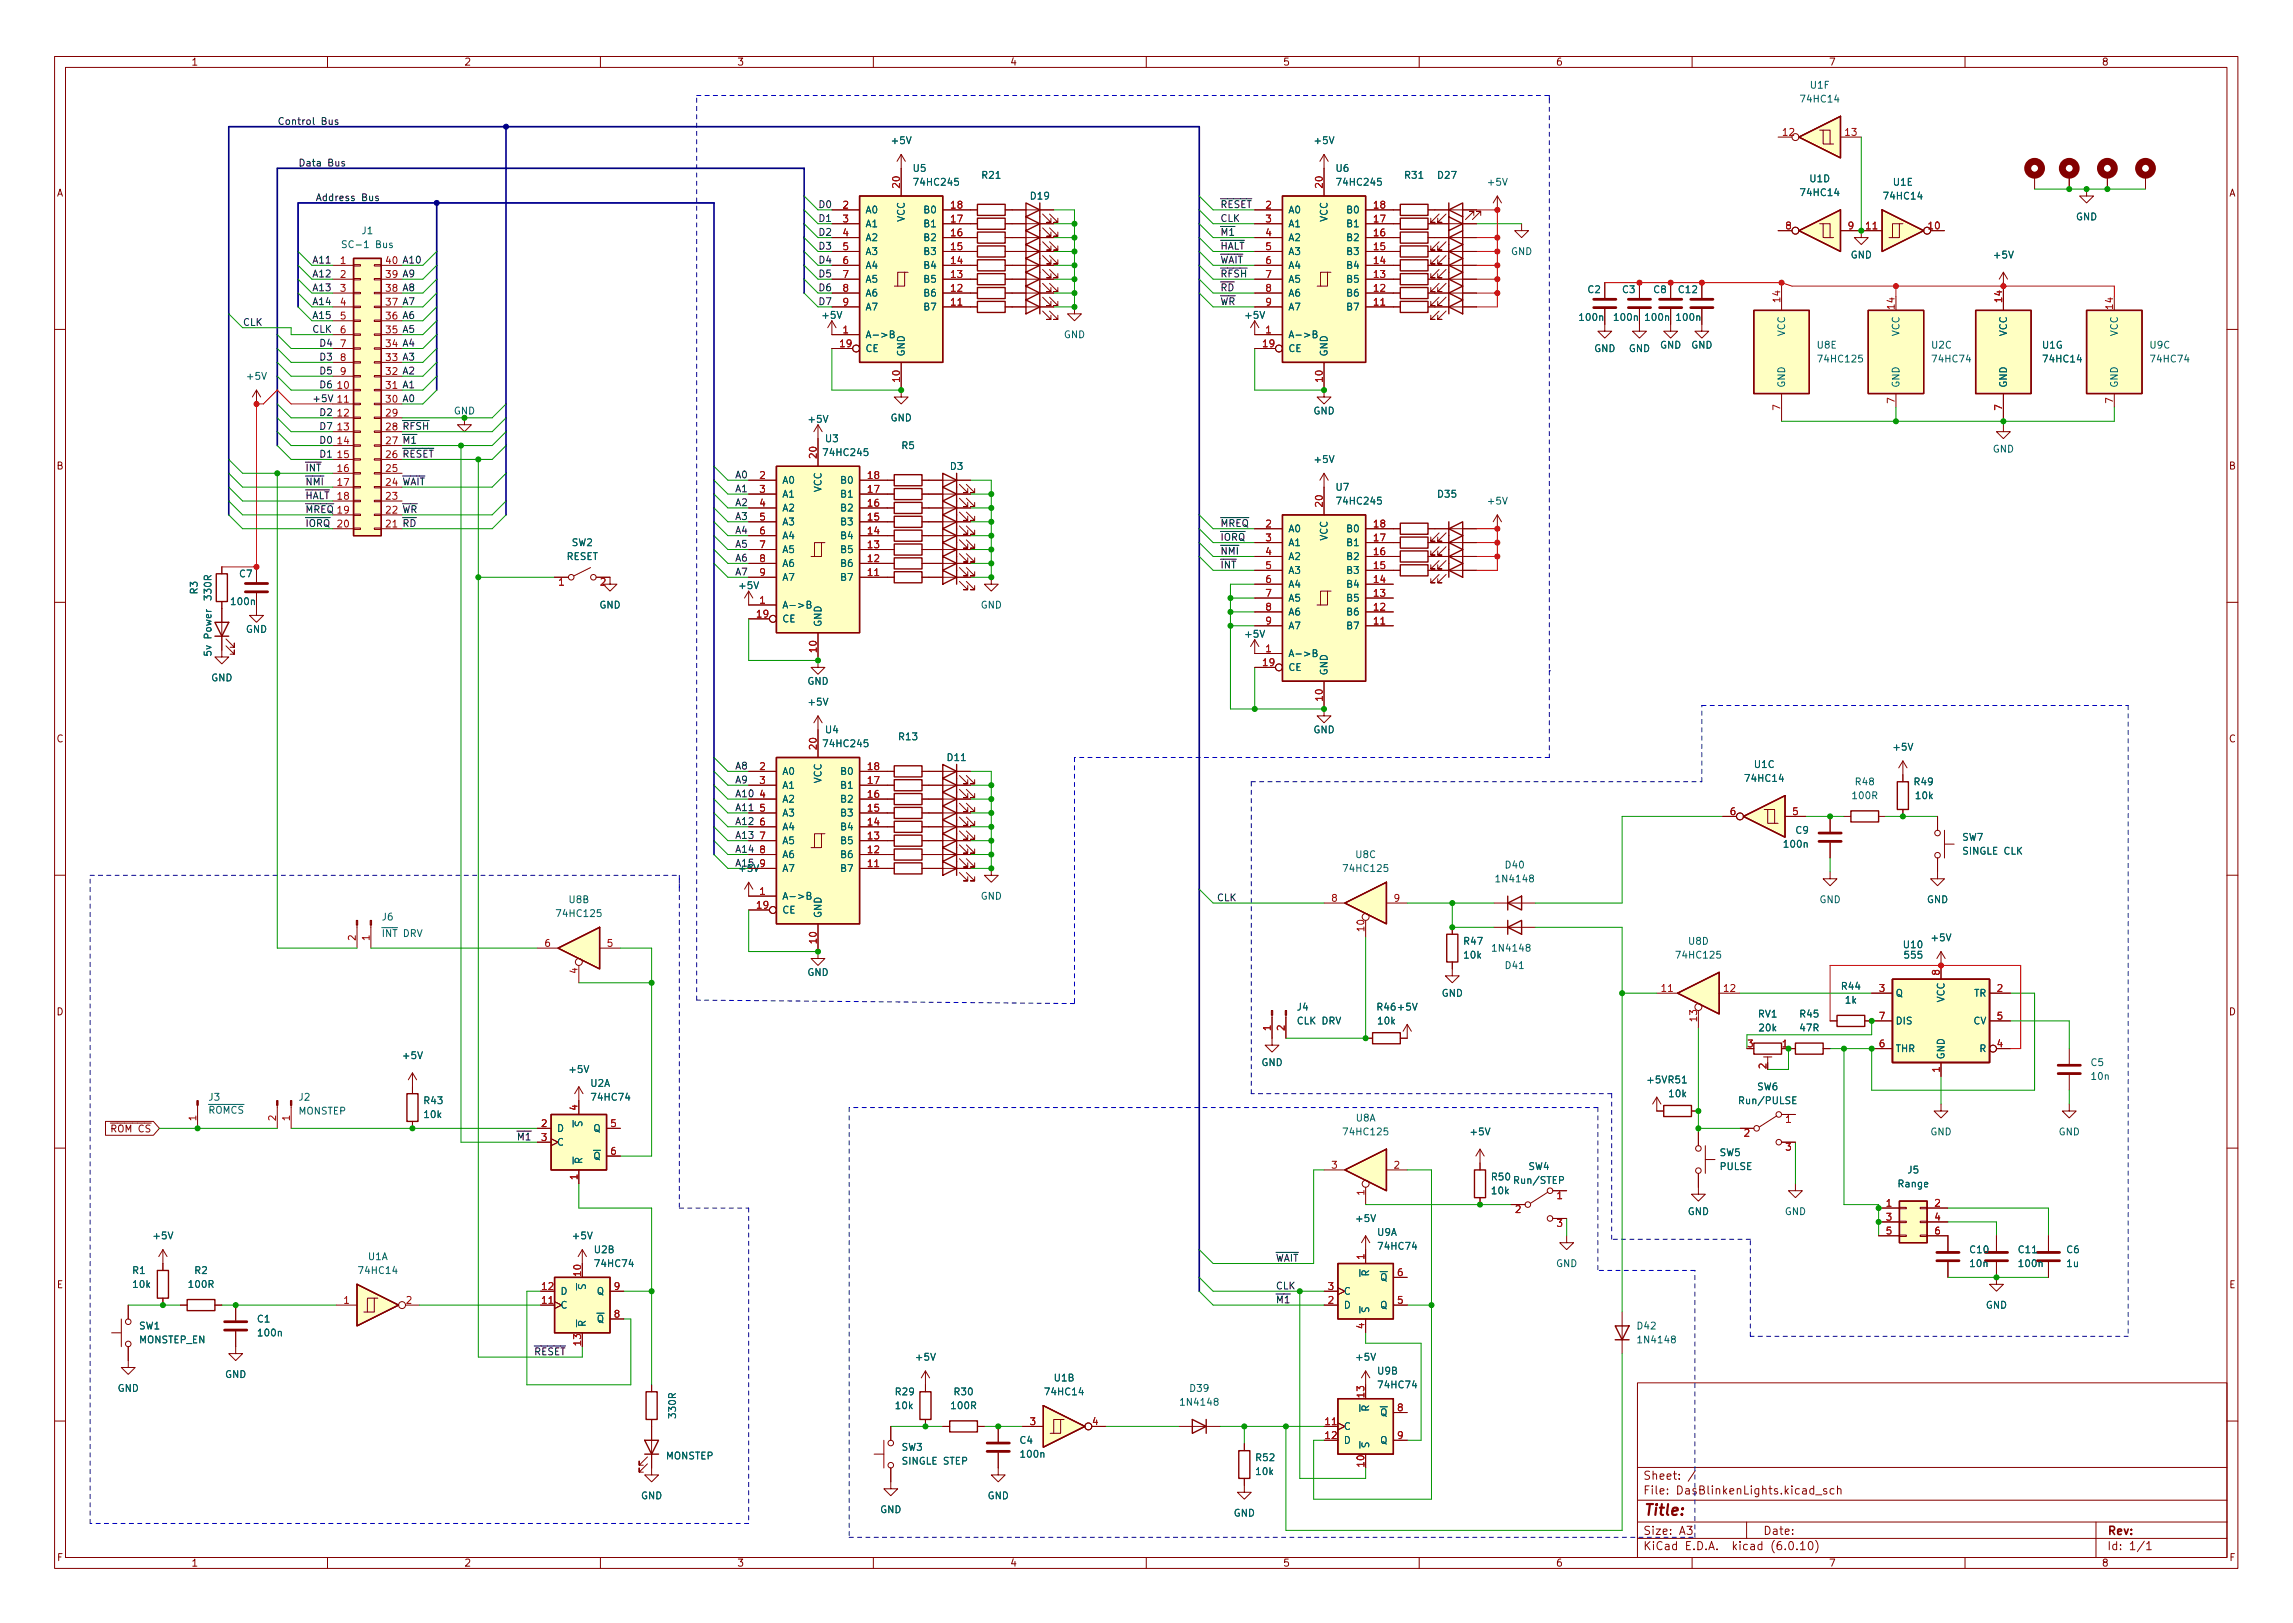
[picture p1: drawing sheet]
<svg xmlns="http://www.w3.org/2000/svg" width="297mm" height="210mm" viewBox="0 0 297 210" stroke-linecap="round" stroke-linejoin="round" font-family="sans-serif">
<defs><g id="words">
<text font-size="2" fill="#840000" x="212.8" y="196.3">Title:</text>
<g font-size="1.5" fill="#840000">
<text x="212.8" y="191.7">Sheet: /</text>
<text x="212.8" y="193.6">File: DasBlinkenLights.kicad_sch</text>
<text x="212.8" y="200.8">KiCad E.D.A. kicad (6.0.10)</text>
<text x="212.8" y="198.8">Size: A3</text>
<text x="228.4" y="198.8">Date:</text>
<text x="272.9" y="198.8">Rev:</text>
<text x="272.9" y="200.8">Id: 1/1</text>
</g>
<g font-size="1.3" fill="#840000">
<text x="24.7" y="8.5">1</text>
<text x="60.1" y="8.5">2</text>
<text x="95.5" y="8.5">3</text>
<text x="130.8" y="8.5">4</text>
<text x="166.2" y="8.5">5</text>
<text x="201.5" y="8.5">6</text>
<text x="236.9" y="8.5">7</text>
<text x="272.2" y="8.5">8</text>
<text x="7.3" y="25.5">A</text>
<text x="288.7" y="25.5">A</text>
<text x="7.3" y="60.8">B</text>
<text x="288.7" y="60.8">B</text>
<text x="7.3" y="96.2">C</text>
<text x="288.7" y="96.2">C</text>
<text x="7.3" y="131.5">D</text>
<text x="288.7" y="131.5">D</text>
<text x="13.7" y="146.7">~{ROM CS}</text>
<text x="7.4" y="166.9">E</text>
<text x="288.8" y="166.9">E</text>
<text x="7.4" y="202.2">F</text>
<text x="24.7" y="202.9">1</text>
<text x="60.1" y="202.9">2</text>
<text x="95.5" y="202.9">3</text>
<text x="130.8" y="202.9">4</text>
<text x="166.2" y="202.9">5</text>
<text x="201.5" y="202.9">6</text>
<text x="236.9" y="202.9">7</text>
<text x="272.2" y="202.9">8</text>
<text x="288.8" y="202.2">F</text>
</g>
<g font-size="1.3" fill="#006464">
<text x="234.5" y="11.5">U1F</text>
<text x="233.4" y="13.3">74HC14</text>
<text x="115.6" y="18.7">+5V</text>
<text x="118.3" y="22.2">U5</text>
<text x="127.3" y="23.1">R21</text>
<text x="170.4" y="18.7">+5V</text>
<text x="173.1" y="22.2">U6</text>
<text x="182" y="23.1">R31</text>
<text x="186.3" y="23.1">D27</text>
<text x="234.5" y="23.6">U1D</text>
<text x="112.1" y="27.6">A0</text>
<text x="112.1" y="29.4">A1</text>
<text x="117.2" y="28.8" transform="rotate(-90 117.2 28.8)">VCC</text>
<text x="118.6" y="24">74HC245</text>
<text x="119.8" y="29.4">B1</text>
<text x="119.8" y="27.6">B0</text>
<text x="133.6" y="25.8">D19</text>
<text x="166.8" y="27.6">A0</text>
<text x="166.8" y="29.4">A1</text>
<text x="172" y="28.8" transform="rotate(-90 172 28.8)">VCC</text>
<text x="173.4" y="24">74HC245</text>
<text x="174.6" y="29.4">B1</text>
<text x="174.6" y="27.6">B0</text>
<text x="192.8" y="24">+5V</text>
<text x="233.4" y="25.4">74HC14</text>
<text x="244.2" y="25.8">74HC14</text>
<text x="245.3" y="24">U1E</text>
<text x="268.9" y="28.5">GND</text>
<text x="44.8" y="32.1">SC-1 Bus</text>
<text x="46.9" y="30.3">J1</text>
<text x="112.1" y="31.2">A2</text>
<text x="112.1" y="33">A3</text>
<text x="112.1" y="34.8">A4</text>
<text x="119.8" y="34.8">B4</text>
<text x="119.8" y="33">B3</text>
<text x="119.8" y="31.2">B2</text>
<text x="166.8" y="31.2">A2</text>
<text x="166.8" y="33">A3</text>
<text x="166.8" y="34.8">A4</text>
<text x="174.6" y="34.8">B4</text>
<text x="174.6" y="33">B3</text>
<text x="174.6" y="31.2">B2</text>
<text x="195.7" y="33">GND</text>
<text x="239.7" y="33.5">GND</text>
<text x="258.4" y="33.5">+5V</text>
<text x="106.6" y="41.3">+5V</text>
<text x="112.1" y="36.6">A5</text>
<text x="112.1" y="38.4">A6</text>
<text x="112.1" y="40.2">A7</text>
<text x="119.8" y="40.2">B7</text>
<text x="119.8" y="38.4">B6</text>
<text x="119.8" y="36.6">B5</text>
<text x="161.4" y="41.3">+5V</text>
<text x="166.8" y="36.6">A5</text>
<text x="166.8" y="38.4">A6</text>
<text x="166.8" y="40.2">A7</text>
<text x="174.6" y="40.2">B7</text>
<text x="174.6" y="38.4">B6</text>
<text x="174.6" y="36.6">B5</text>
<text x="204.7" y="41.6">100n</text>
<text x="205.7" y="38">C2</text>
<text x="209.2" y="41.6">100n</text>
<text x="210.2" y="38">C3</text>
<text x="213.2" y="41.6">100n</text>
<text x="214.2" y="38">C8</text>
<text x="217.3" y="41.6">100n</text>
<text x="217.5" y="38">C12</text>
<text x="112.1" y="43.8">A-&gt;B</text>
<text x="112.1" y="45.6">CE</text>
<text x="117.2" y="46.2" transform="rotate(-90 117.2 46.2)">GND</text>
<text x="137.8" y="43.8">GND</text>
<text x="166.8" y="43.8">A-&gt;B</text>
<text x="166.8" y="45.6">CE</text>
<text x="172" y="46.2" transform="rotate(-90 172 46.2)">GND</text>
<text x="206.5" y="45.6">GND</text>
<text x="211" y="45.6">GND</text>
<text x="215" y="45.1">GND</text>
<text x="219.1" y="45.1">GND</text>
<text x="231.2" y="43.6" transform="rotate(-90 231.2 43.6)">VCC</text>
<text x="235.4" y="45.1">U8E</text>
<text x="235.7" y="46.9">74HC125</text>
<text x="246.1" y="43.6" transform="rotate(-90 246.1 43.6)">VCC</text>
<text x="250.2" y="45.1">U2C</text>
<text x="250.5" y="46.9">74HC74</text>
<text x="260" y="43.6" transform="rotate(-90 260 43.6)">VCC</text>
<text x="264.6" y="45.1">U1G</text>
<text x="264.9" y="46.9">74HC14</text>
<text x="274.3" y="43.6" transform="rotate(-90 274.3 43.6)">VCC</text>
<text x="278.5" y="45.1">U9C</text>
<text x="278.8" y="46.9">74HC74</text>
<text x="32.1" y="49.2">+5V</text>
<text x="58.8" y="53.7">GND</text>
<text x="170.1" y="53.7">GND</text>
<text x="231.2" y="50.3" transform="rotate(-90 231.2 50.3)">GND</text>
<text x="246.1" y="50.3" transform="rotate(-90 246.1 50.3)">GND</text>
<text x="260" y="50.3" transform="rotate(-90 260 50.3)">GND</text>
<text x="274.3" y="50.3" transform="rotate(-90 274.3 50.3)">GND</text>
<text x="104.8" y="54.8">+5V</text>
<text x="106.9" y="59.1">74HC245</text>
<text x="107" y="57.3">U3</text>
<text x="115.4" y="54.6">GND</text>
<text x="116.8" y="58.2">R5</text>
<text x="170.4" y="60">+5V</text>
<text x="258.1" y="58.6">GND</text>
<text x="101.3" y="62.7">A0</text>
<text x="101.3" y="64.5">A1</text>
<text x="106.4" y="63.8" transform="rotate(-90 106.4 63.8)">VCC</text>
<text x="109" y="64.5">B1</text>
<text x="109" y="62.7">B0</text>
<text x="123.1" y="60.9">D3</text>
<text x="173.1" y="63.6">U7</text>
<text x="173.4" y="65.4">74HC245</text>
<text x="186.3" y="64.5">D35</text>
<text x="192.8" y="65.4">+5V</text>
<text x="74.1" y="70.7">SW2</text>
<text x="101.3" y="66.3">A2</text>
<text x="101.3" y="68">A3</text>
<text x="101.3" y="69.8">A4</text>
<text x="101.3" y="71.6">A5</text>
<text x="109" y="71.6">B5</text>
<text x="109" y="69.8">B4</text>
<text x="109" y="68">B3</text>
<text x="109" y="66.3">B2</text>
<text x="166.8" y="68.9">A0</text>
<text x="166.8" y="70.7">A1</text>
<text x="172" y="70.1" transform="rotate(-90 172 70.1)">VCC</text>
<text x="174.6" y="70.7">B1</text>
<text x="174.6" y="68.9">B0</text>
<text x="25.6" y="76.9" transform="rotate(-90 25.6 76.9)">R3</text>
<text x="27.4" y="77.6" transform="rotate(-90 27.4 77.6)">330R</text>
<text x="31" y="74.8">C7</text>
<text x="73.3" y="72.5">RESET</text>
<text x="95.9" y="76.3">+5V</text>
<text x="101.3" y="73.4">A6</text>
<text x="101.3" y="75.2">A7</text>
<text x="109" y="75.2">B7</text>
<text x="109" y="73.4">B6</text>
<text x="166.8" y="72.5">A2</text>
<text x="166.8" y="74.3">A3</text>
<text x="166.8" y="76.1">A4</text>
<text x="166.8" y="77.9">A5</text>
<text x="174.6" y="77.9">B5</text>
<text x="174.6" y="76.1">B4</text>
<text x="174.6" y="74.3">B3</text>
<text x="174.6" y="72.5">B2</text>
<text x="30.1" y="78.4">100n</text>
<text x="31.8" y="82">GND</text>
<text x="77.6" y="78.8">GND</text>
<text x="101.3" y="78.8">A-&gt;B</text>
<text x="101.3" y="80.6">CE</text>
<text x="106.4" y="81.2" transform="rotate(-90 106.4 81.2)">GND</text>
<text x="127" y="78.8">GND</text>
<text x="161.4" y="82.6">+5V</text>
<text x="166.8" y="79.7">A6</text>
<text x="166.8" y="81.5">A7</text>
<text x="174.6" y="81.5">B7</text>
<text x="174.6" y="79.7">B6</text>
<text x="27.3" y="88.3">GND</text>
<text x="27.4" y="84.7" transform="rotate(-90 27.4 84.7)">5v Power</text>
<text x="104.6" y="88.7">GND</text>
<text x="166.8" y="85.1">A-&gt;B</text>
<text x="166.8" y="86.9">CE</text>
<text x="172" y="87.5" transform="rotate(-90 172 87.5)">GND</text>
<text x="104.8" y="91.4">+5V</text>
<text x="107" y="95">U4</text>
<text x="116.5" y="95.9">R13</text>
<text x="170.1" y="95">GND</text>
<text x="101.3" y="100.4">A0</text>
<text x="106.4" y="101.5" transform="rotate(-90 106.4 101.5)">VCC</text>
<text x="106.9" y="96.8">74HC245</text>
<text x="109" y="100.4">B0</text>
<text x="122.8" y="98.6">D11</text>
<text x="226.2" y="101.3">74HC14</text>
<text x="227.3" y="99.5">U1C</text>
<text x="240.4" y="101.7">R48</text>
<text x="245.4" y="97.2">+5V</text>
<text x="248" y="101.7">R49</text>
<text x="101.3" y="102.2">A1</text>
<text x="101.3" y="104">A2</text>
<text x="101.3" y="105.8">A3</text>
<text x="101.3" y="107.6">A4</text>
<text x="109" y="107.6">B4</text>
<text x="109" y="105.8">B3</text>
<text x="109" y="104">B2</text>
<text x="109" y="102.2">B1</text>
<text x="240.1" y="103.5">100R</text>
<text x="248.2" y="103.5">10k</text>
<text x="95.2" y="112.3">A15</text>
<text x="95.9" y="112.9">+5V</text>
<text x="101.3" y="109.4">A5</text>
<text x="101.3" y="111.2">A6</text>
<text x="101.3" y="112.9">A7</text>
<text x="109" y="112.9">B7</text>
<text x="109" y="111.2">B6</text>
<text x="109" y="109.4">B5</text>
<text x="174.3" y="112.9">74HC125</text>
<text x="175.7" y="111.2">U8C</text>
<text x="195.1" y="112.5">D40</text>
<text x="231.2" y="109.8">100n</text>
<text x="232.6" y="108">C9</text>
<text x="254.2" y="108.9">SW7</text>
<text x="254.3" y="110.7">SINGLE CLK</text>
<text x="49.5" y="119.2">J6</text>
<text x="72.3" y="118.8">74HC125</text>
<text x="73.7" y="117">U8B</text>
<text x="101.3" y="116.5">A-&gt;B</text>
<text x="101.3" y="118.3">CE</text>
<text x="106.4" y="119" transform="rotate(-90 106.4 119)">GND</text>
<text x="127" y="116.5">GND</text>
<text x="194" y="114.3">1N4148</text>
<text x="235.7" y="117">GND</text>
<text x="249.6" y="117">GND</text>
<text x="49.1" y="121.4">~{INT} DRV</text>
<text x="189.7" y="122.4">R47</text>
<text x="189.7" y="124.2">10k</text>
<text x="193.6" y="123.3">1N4148</text>
<text x="195.1" y="125.5">D41</text>
<text x="217.4" y="124.2">74HC125</text>
<text x="218.8" y="122.4">U8D</text>
<text x="246.7" y="122.8">U10</text>
<text x="246.8" y="124.2">555</text>
<text x="250.3" y="121.9">+5V</text>
<text x="104.6" y="126.4">GND</text>
<text x="168.1" y="130.9">J4</text>
<text x="178.5" y="130.9">R46 +5V</text>
<text x="186.7" y="129.1">GND</text>
<text x="227.8" y="131.8">RV1</text>
<text x="233.2" y="131.8">R45</text>
<text x="238.6" y="128.2">R44</text>
<text x="239.1" y="130">1k</text>
<text x="245.5" y="129.1">Q</text>
<text x="251.9" y="129.9" transform="rotate(-90 251.9 129.9)">VCC</text>
<text x="255.7" y="129.1">TR</text>
<text x="52.3" y="137.2">+5V</text>
<text x="168.1" y="132.7">CLK DRV</text>
<text x="178.6" y="132.7">10k</text>
<text x="227.9" y="133.6">20k</text>
<text x="233.2" y="133.6">47R</text>
<text x="245.5" y="136.3">THR</text>
<text x="245.5" y="132.7">DIS</text>
<text x="251.9" y="137.3" transform="rotate(-90 251.9 137.3)">GND</text>
<text x="255.6" y="132.7">CV</text>
<text x="256.5" y="136.3">R</text>
<text x="27.1" y="142.6">J3</text>
<text x="38.7" y="142.6">J2</text>
<text x="55" y="143">R43</text>
<text x="73.9" y="139">+5V</text>
<text x="76.5" y="140.8">U2A</text>
<text x="76.8" y="142.6">74HC74</text>
<text x="163.4" y="138.1">GND</text>
<text x="213.5" y="140.3">+5V R51</text>
<text x="216.3" y="142.1">10k</text>
<text x="225.5" y="143">Run/PULSE</text>
<text x="227.6" y="141.2">SW6</text>
<text x="270.9" y="138.1">C5</text>
<text x="271" y="139.9">10n</text>
<text x="26.5" y="144.3">~{ROMCS}</text>
<text x="38.7" y="144.4">MONSTEP</text>
<text x="55" y="144.8">10k</text>
<text x="72.1" y="146.6">D</text>
<text x="72.1" y="148.4">C</text>
<text x="75.4" y="146.9" transform="rotate(-90 75.4 146.9)">~{S}</text>
<text x="76.9" y="146.6">Q</text>
<text x="174.3" y="147.1">74HC125</text>
<text x="175.7" y="145.3">U8A</text>
<text x="190.6" y="147.1">+5V</text>
<text x="222.8" y="149.8">SW5</text>
<text x="250.1" y="147.1">GND</text>
<text x="266.7" y="147.1">GND</text>
<text x="75.4" y="150.8" transform="rotate(-90 75.4 150.8)">~{R}</text>
<text x="75.9" y="150.2">~{Q}</text>
<text x="193.3" y="152.9">R50</text>
<text x="193.3" y="154.7">10k</text>
<text x="196.3" y="153.4">Run/STEP</text>
<text x="198" y="151.6">SW4</text>
<text x="222.8" y="151.6">PULSE</text>
<text x="245.9" y="153.8">Range</text>
<text x="247.2" y="152">J5</text>
<text x="20" y="160.5">+5V</text>
<text x="74.3" y="160.5">+5V</text>
<text x="175.8" y="158.3">+5V</text>
<text x="178.4" y="160.1">U9A</text>
<text x="178.7" y="161.9">74HC74</text>
<text x="218.6" y="157.4">GND</text>
<text x="231.2" y="157.4">GND</text>
<text x="17.2" y="165">R1</text>
<text x="17.3" y="166.8">10k</text>
<text x="24.5" y="166.8">100R</text>
<text x="25.2" y="165">R2</text>
<text x="46.6" y="165">74HC14</text>
<text x="47.7" y="163.2">U1A</text>
<text x="72.6" y="167.7">D</text>
<text x="77" y="162.3">U2B</text>
<text x="77.3" y="164.1">74HC74</text>
<text x="77.3" y="167.7">Q</text>
<text x="174" y="167.7">C</text>
<text x="177.4" y="166.3" transform="rotate(-90 177.4 166.3)">~{R}</text>
<text x="177.8" y="165.9">~{Q}</text>
<text x="201.6" y="164.1">GND</text>
<text x="255.2" y="162.3">C10</text>
<text x="255.3" y="164.1">10n</text>
<text x="261.5" y="162.3">C11</text>
<text x="261.6" y="164.1">100n</text>
<text x="267.7" y="162.3">C6</text>
<text x="267.8" y="164.1">1u</text>
<text x="18" y="172.2">SW1</text>
<text x="33.4" y="171.3">C1</text>
<text x="33.5" y="173.1">100n</text>
<text x="72.6" y="169.5">C</text>
<text x="75.9" y="171.9" transform="rotate(-90 75.9 171.9)">~{R}</text>
<text x="75.9" y="168" transform="rotate(-90 75.9 168)">~{S}</text>
<text x="76.4" y="171.3">~{Q}</text>
<text x="174" y="169.5">D</text>
<text x="177.4" y="170.2" transform="rotate(-90 177.4 170.2)">~{S}</text>
<text x="178.8" y="169.5">Q</text>
<text x="212.1" y="172.2">D42</text>
<text x="257.2" y="169.5">GND</text>
<text x="18" y="174">MONSTEP_EN</text>
<text x="29.1" y="178.5">GND</text>
<text x="118.8" y="176.3">+5V</text>
<text x="136.6" y="179">U1B</text>
<text x="175.8" y="176.3">+5V</text>
<text x="178.5" y="178.1">U9B</text>
<text x="178.7" y="179.8">74HC74</text>
<text x="212.4" y="174">1N4148</text>
<text x="15.2" y="180.3">GND</text>
<text x="87.6" y="183.6" transform="rotate(-90 87.6 183.6)">330R</text>
<text x="116.1" y="180.7">R29</text>
<text x="116.1" y="182.5">10k</text>
<text x="123.3" y="182.5">100R</text>
<text x="123.7" y="180.7">R30</text>
<text x="135.5" y="180.7">74HC14</text>
<text x="153.2" y="182.1">1N4148</text>
<text x="154.2" y="180.3">D39</text>
<text x="174" y="185.2">C</text>
<text x="177.4" y="183.8" transform="rotate(-90 177.4 183.8)">~{R}</text>
<text x="177.8" y="183.4">~{Q}</text>
<text x="86.3" y="189.1">MONSTEP</text>
<text x="116.8" y="187.9">SW3</text>
<text x="117" y="189.7">SINGLE STEP</text>
<text x="132.1" y="187">C4</text>
<text x="132.3" y="188.8">100n</text>
<text x="162.8" y="189.3">R52</text>
<text x="162.8" y="191.1">10k</text>
<text x="174" y="187">D</text>
<text x="177.4" y="187.7" transform="rotate(-90 177.4 187.7)">~{S}</text>
<text x="178.8" y="187">Q</text>
<text x="83" y="194.2">GND</text>
<text x="114" y="196">GND</text>
<text x="127.9" y="194.2">GND</text>
<text x="159.8" y="196.5">GND</text>
</g>
<g font-size="1.3" fill="#0f0f0f">
<text x="35.9" y="16.2">Control Bus</text>
<text x="38.6" y="21.6">Data Bus</text>
<text x="40.9" y="26">Address Bus</text>
<text x="106" y="28.7">D1</text>
<text x="158" y="26.9">~{RESET}2</text>
<text x="158" y="28.7">CLK</text>
<text x="40.4" y="34.1">A11</text>
<text x="40.4" y="35.9">A12</text>
<text x="50" y="36">39 A9</text>
<text x="50" y="34.2">40 A10</text>
<text x="158" y="34.1">~{WAIT}</text>
<text x="158" y="35.9">~{RFSH}</text>
<text x="158" y="30.5">~{M1}</text>
<text x="158" y="32.3">~{HALT}</text>
<text x="40.4" y="37.7">A13</text>
<text x="40.4" y="41.3">A15</text>
<text x="40.4" y="39.5">A14</text>
<text x="50" y="41.4">36 A6</text>
<text x="50" y="39.6">37 A7</text>
<text x="50" y="37.8">38 A8</text>
<text x="158" y="39.5">~{WR}</text>
<text x="158" y="37.7">~{RD}</text>
<text x="31.4" y="42.2">CLK</text>
<text x="40.4" y="43.1">CLK</text>
<text x="41.3" y="44.9">D4</text>
<text x="41.3" y="46.7">D3</text>
<text x="50" y="46.8">33 A3</text>
<text x="50" y="45">34 A4</text>
<text x="50" y="43.2">35 A5</text>
<text x="40.4" y="52.1">+5V</text>
<text x="41.3" y="53.9">D2</text>
<text x="41.3" y="48.5">D5</text>
<text x="41.3" y="50.3">D6</text>
<text x="50" y="52.2">30 A0</text>
<text x="50" y="50.4">31 A1</text>
<text x="50" y="48.6">32 A2</text>
<text x="41.3" y="59.3">D1</text>
<text x="41.3" y="57.5">D0</text>
<text x="41.3" y="55.7">D7</text>
<text x="50" y="59.3">26 ~{RESET}</text>
<text x="50" y="57.5">27 ~{M1}</text>
<text x="50" y="55.7">28 ~{RFSH}</text>
<text x="39.5" y="64.7">~{HALT}18</text>
<text x="39.5" y="61.1">~{INT} 16</text>
<text x="39.5" y="62.9">~{NMI} 17</text>
<text x="50" y="62.9">24 ~{WAIT}</text>
<text x="95.2" y="62">A0</text>
<text x="95.2" y="65.6">A2</text>
<text x="95.2" y="63.8">A1</text>
<text x="39.5" y="66.5">~{MREQ}</text>
<text x="39.5" y="68.2">~{IORQ}20</text>
<text x="50" y="68.3">21 ~{RD}</text>
<text x="50" y="66.5">22 ~{WR}</text>
<text x="95.2" y="67.4">A3</text>
<text x="95.2" y="69.1">A4</text>
<text x="95.2" y="70.9">A5</text>
<text x="158" y="70">~{IORQ}</text>
<text x="158" y="71.8">~{NMI}</text>
<text x="158" y="68.2">~{MREQ} 2</text>
<text x="95.2" y="74.5">A7</text>
<text x="95.2" y="72.7">A6</text>
<text x="158" y="73.6">~{INT}</text>
<text x="95.2" y="101.5">A9</text>
<text x="95.2" y="99.7">A8</text>
<text x="95.2" y="106.9">A12</text>
<text x="95.2" y="103.3">A10</text>
<text x="95.2" y="105.1">A11</text>
<text x="95.2" y="108.7">A13</text>
<text x="95.2" y="110.5">A14</text>
<text x="157.6" y="116.7">CLK</text>
<text x="66.9" y="147.7">~{M1}3</text>
<text x="165.2" y="167">CLK</text>
<text x="165.2" y="163.4">~{WAIT}</text>
<text x="165.2" y="168.8">~{M1}</text>
<text x="69.1" y="175.6">~{RESET}</text>
</g>
<g font-size="1.3" fill="#a90000">
<text x="231" y="17.6">12</text>
<text x="239.1" y="17.6">13</text>
<text x="109.2" y="27">2</text>
<text x="109.2" y="28.8">3</text>
<text x="116.6" y="24.3" transform="rotate(-90 116.6 24.3)">20</text>
<text x="123.2" y="28.8">17</text>
<text x="123.2" y="27">18</text>
<text x="164" y="28.8">3</text>
<text x="164" y="27">2</text>
<text x="171.3" y="24.3" transform="rotate(-90 171.3 24.3)">20</text>
<text x="178" y="28.8">17</text>
<text x="178" y="27">18</text>
<text x="231.3" y="29.7">8</text>
<text x="239.4" y="29.7">9</text>
<text x="241.8" y="29.7">11</text>
<text x="249.8" y="29.7">10</text>
<text x="44.1" y="34.2">1</text>
<text x="44.1" y="36">2</text>
<text x="109.2" y="30.6">4</text>
<text x="109.2" y="32.4">5</text>
<text x="109.2" y="34.2">6</text>
<text x="109.2" y="36">7</text>
<text x="123.2" y="36">13</text>
<text x="123.2" y="34.2">14</text>
<text x="123.2" y="32.4">15</text>
<text x="123.2" y="30.6">16</text>
<text x="164" y="30.6">4</text>
<text x="164" y="32.4">5</text>
<text x="164" y="34.2">6</text>
<text x="164" y="36">7</text>
<text x="178" y="36">13</text>
<text x="178" y="34.2">14</text>
<text x="178" y="32.4">15</text>
<text x="178" y="30.6">16</text>
<text x="44.1" y="37.8">3</text>
<text x="44.1" y="39.6">4</text>
<text x="44.1" y="41.4">5</text>
<text x="109.2" y="37.8">8</text>
<text x="109.2" y="39.6">9</text>
<text x="123.2" y="39.6">11</text>
<text x="123.2" y="37.8">12</text>
<text x="164" y="37.8">8</text>
<text x="164" y="39.6">9</text>
<text x="178" y="39.6">11</text>
<text x="178" y="37.8">12</text>
<text x="230.6" y="39.1" transform="rotate(-90 230.6 39.1)">14</text>
<text x="245.4" y="40" transform="rotate(-90 245.4 40)">14</text>
<text x="259.3" y="39.1" transform="rotate(-90 259.3 39.1)">14</text>
<text x="273.7" y="40" transform="rotate(-90 273.7 40)">14</text>
<text x="44.1" y="43.2">6</text>
<text x="44.1" y="45">7</text>
<text x="44.1" y="46.8">8</text>
<text x="108.9" y="45">19</text>
<text x="109.2" y="43.2">1</text>
<text x="163.6" y="45">19</text>
<text x="164" y="43.2">1</text>
<text x="43.8" y="50.4">10</text>
<text x="43.8" y="52.2">11</text>
<text x="43.8" y="53.9">12</text>
<text x="44.1" y="48.6">9</text>
<text x="50" y="53.9">29</text>
<text x="116.6" y="49.4" transform="rotate(-90 116.6 49.4)">10</text>
<text x="171.3" y="49.4" transform="rotate(-90 171.3 49.4)">10</text>
<text x="230.6" y="53.1" transform="rotate(-90 230.6 53.1)">7</text>
<text x="245.4" y="52.2" transform="rotate(-90 245.4 52.2)">7</text>
<text x="259.3" y="53.1" transform="rotate(-90 259.3 53.1)">7</text>
<text x="273.7" y="52.2" transform="rotate(-90 273.7 52.2)">7</text>
<text x="43.8" y="55.7">13</text>
<text x="43.8" y="57.5">14</text>
<text x="43.8" y="59.3">15</text>
<text x="105.8" y="59.3" transform="rotate(-90 105.8 59.3)">20</text>
<text x="50" y="64.7">23</text>
<text x="50" y="61.1">25</text>
<text x="98.4" y="62">2</text>
<text x="98.4" y="63.8">3</text>
<text x="98.4" y="65.6">4</text>
<text x="112.5" y="65.6">16</text>
<text x="112.5" y="63.8">17</text>
<text x="112.5" y="62">18</text>
<text x="171.3" y="65.6" transform="rotate(-90 171.3 65.6)">20</text>
<text x="43.8" y="66.5">19</text>
<text x="98.4" y="67.4">5</text>
<text x="98.4" y="69.2">6</text>
<text x="98.4" y="71">7</text>
<text x="112.5" y="71">13</text>
<text x="112.5" y="69.2">14</text>
<text x="112.5" y="67.4">15</text>
<text x="164" y="70.1">3</text>
<text x="164" y="71.9">4</text>
<text x="164" y="68.3">2</text>
<text x="178" y="71.9">16</text>
<text x="178" y="70.1">17</text>
<text x="178" y="68.3">18</text>
<text x="72.4" y="75.9">1</text>
<text x="77.8" y="75.9">2</text>
<text x="98.4" y="72.8">8</text>
<text x="98.4" y="74.6">9</text>
<text x="112.5" y="74.6">11</text>
<text x="112.5" y="72.8">12</text>
<text x="164" y="73.7">5</text>
<text x="164" y="75.5">6</text>
<text x="164" y="77.3">7</text>
<text x="178" y="77.3">13</text>
<text x="178" y="75.5">14</text>
<text x="178" y="73.7">15</text>
<text x="98.1" y="80">19</text>
<text x="98.4" y="78.2">1</text>
<text x="164" y="79.1">8</text>
<text x="164" y="80.9">9</text>
<text x="178" y="80.9">11</text>
<text x="178" y="79.1">12</text>
<text x="105.8" y="84.5" transform="rotate(-90 105.8 84.5)">10</text>
<text x="163.6" y="86.3">19</text>
<text x="164" y="84.5">1</text>
<text x="171.3" y="90.7" transform="rotate(-90 171.3 90.7)">10</text>
<text x="98.4" y="99.7">2</text>
<text x="98.4" y="101.5">3</text>
<text x="105.8" y="97" transform="rotate(-90 105.8 97)">20</text>
<text x="112.5" y="101.5">17</text>
<text x="112.5" y="99.7">18</text>
<text x="98.4" y="103.3">4</text>
<text x="98.4" y="105.1">5</text>
<text x="98.4" y="106.9">6</text>
<text x="112.5" y="106.9">14</text>
<text x="112.5" y="105.1">15</text>
<text x="112.5" y="103.3">16</text>
<text x="224.2" y="105.6">6</text>
<text x="232.2" y="105.6">5</text>
<text x="98.4" y="108.7">7</text>
<text x="98.4" y="110.5">8</text>
<text x="98.4" y="112.3">9</text>
<text x="112.5" y="112.3">11</text>
<text x="112.5" y="110.5">12</text>
<text x="112.5" y="108.7">13</text>
<text x="98.1" y="117.7">19</text>
<text x="98.4" y="115.9">1</text>
<text x="172.5" y="116.8">8</text>
<text x="180.6" y="116.8">9</text>
<text x="46.1" y="121.8" transform="rotate(-90 46.1 121.8)">2</text>
<text x="47.9" y="121.8" transform="rotate(-90 47.9 121.8)">1</text>
<text x="70.6" y="122.6">6</text>
<text x="78.7" y="122.6">5</text>
<text x="105.8" y="122.2" transform="rotate(-90 105.8 122.2)">10</text>
<text x="176.7" y="120.6" transform="rotate(-90 176.7 120.6)">10</text>
<text x="74.8" y="126.1" transform="rotate(-90 74.8 126.1)">4</text>
<text x="215.3" y="128.5">11</text>
<text x="223.4" y="128.5">12</text>
<text x="243.5" y="128.5">3</text>
<text x="251.3" y="126.3" transform="rotate(-90 251.3 126.3)">8</text>
<text x="258.7" y="128.5">2</text>
<text x="164.6" y="133.5" transform="rotate(-90 164.6 133.5)">1</text>
<text x="166.4" y="133.5" transform="rotate(-90 166.4 133.5)">2</text>
<text x="219.8" y="132.3" transform="rotate(-90 219.8 132.3)">13</text>
<text x="226.4" y="135.7">3</text>
<text x="230.9" y="135.7">1</text>
<text x="243.5" y="135.7">6</text>
<text x="243.5" y="132.1">7</text>
<text x="258.7" y="135.7">4</text>
<text x="258.7" y="132.1">5</text>
<text x="74.8" y="143.8" transform="rotate(-90 74.8 143.8)">4</text>
<text x="228.8" y="138.4" transform="rotate(-90 228.8 138.4)">2</text>
<text x="251.3" y="138.9" transform="rotate(-90 251.3 138.9)">1</text>
<text x="25.4" y="145.2" transform="rotate(-90 25.4 145.2)">1</text>
<text x="35.7" y="145.2" transform="rotate(-90 35.7 145.2)">2</text>
<text x="37.5" y="145.2" transform="rotate(-90 37.5 145.2)">1</text>
<text x="70.1" y="146">2</text>
<text x="70.1" y="147.8">3</text>
<text x="79.1" y="146">5</text>
<text x="79.1" y="149.6">6</text>
<text x="225.9" y="147.3">2</text>
<text x="231.3" y="145.5">1</text>
<text x="231.3" y="149">3</text>
<text x="74.8" y="152.8" transform="rotate(-90 74.8 152.8)">1</text>
<text x="172.5" y="151.4">3</text>
<text x="176.7" y="154.8" transform="rotate(-90 176.7 154.8)">1</text>
<text x="180.6" y="151.4">2</text>
<text x="201.7" y="155.3">1</text>
<text x="196.3" y="157.1">2</text>
<text x="201.7" y="158.9">3</text>
<text x="244.4" y="156.3">1</text>
<text x="244.4" y="158.1">3</text>
<text x="244.4" y="159.9">5</text>
<text x="250.6" y="156.3">2</text>
<text x="250.6" y="158.1">4</text>
<text x="250.6" y="159.9">6</text>
<text x="70.2" y="167.1">12</text>
<text x="75.3" y="165.3" transform="rotate(-90 75.3 165.3)">10</text>
<text x="79.6" y="167.1">9</text>
<text x="172.1" y="167.1">3</text>
<text x="176.7" y="163.1" transform="rotate(-90 176.7 163.1)">1</text>
<text x="181" y="165.3">6</text>
<text x="44.6" y="168.9">1</text>
<text x="52.6" y="168.9">2</text>
<text x="70.2" y="168.9">11</text>
<text x="79.6" y="170.7">8</text>
<text x="172.1" y="168.9">2</text>
<text x="176.7" y="172.1" transform="rotate(-90 176.7 172.1)">4</text>
<text x="181" y="168.9">5</text>
<text x="75.3" y="174.3" transform="rotate(-90 75.3 174.3)">13</text>
<text x="133.5" y="184.6">3</text>
<text x="141.5" y="184.6">4</text>
<text x="171.7" y="184.6">11</text>
<text x="176.7" y="181" transform="rotate(-90 176.7 181)">13</text>
<text x="181" y="182.8">8</text>
<text x="171.7" y="186.4">12</text>
<text x="176.7" y="190" transform="rotate(-90 176.7 190)">10</text>
<text x="181" y="186.4">9</text>
</g>
<g font-size="1.3" fill="#009600">
<text x="106" y="26.9">D0</text>
<text x="106" y="32.3">D3</text>
<text x="106" y="34.1">D4</text>
<text x="106" y="35.9">D5</text>
<text x="106" y="30.5">D2</text>
<text x="106" y="37.7">D6</text>
<text x="106" y="39.5">D7</text>
</g>
</g></defs>
<g fill="none" stroke="#840000" stroke-width=".13">
<path d="M7.1 7.3h282.8v195.9h-282.8zM8.5 8.7h280v193.1h-280zM42.4 7.3v1.4M77.8 7.3v1.4M113.1 7.3v1.4M148.5 7.3v1.4M183.8 7.3v1.4M219.2 7.3v1.4M230.3 17.8h1.8M235.7 16.9h.5v1.8h1.3M236.2 16.9h.9v1.8M238.4 17.8h2.7"/>
<path d="M254.6 7.3v1.4M43.1 34.4h2.7M43.1 36.2h2.7M43.1 38h2.7M43.1 39.8h2.7M45.8 39.7h.9v.2h-.9zM45.8 37.9h.9v.2h-.9zM45.8 36.1h.9v.2h-.9zM45.8 34.3h.9v.2h-.9zM48.5 39.7h.9v.2h-.9zM48.5 37.9h.9v.2h-.9zM48.5 36.1h.9v.2h-.9z"/>
<path d="M48.5 34.3h.9v.2h-.9zM49.4 34.4h2.7M49.4 36.2h2.7M49.4 38h2.7M49.4 39.8h2.7M107.8 29h3.6M107.8 30.8h3.6M107.8 34.4h3.6M107.8 36.2h3.6M107.8 38h3.6M107.8 39.8h3.6M107.8 32.6h3.6"/>
<path d="M107.8 27.2h3.6M116.7 20v5.4M116.7 20l-.5 .9M116.7 20l.6 .9M117.2 35.3h-.9v1.8M117.6 35.3h-.4v1.8h-1.4M122.1 29h4.5M122.1 30.8h4.5M122.1 34.4h4.5M122.1 36.2h4.5M122.1 38h4.5M122.1 39.8h4.5"/>
<path d="M122.1 32.6h4.5M122.1 27.2h4.5M130.2 29h6.3M130.2 30.8h6.3M130.2 34.4h6.3M130.2 36.2h6.3M130.2 38h6.3M130.2 39.8h6.3M130.2 32.6h6.3M130.2 27.2h6.3M135.1 29.5l1 1.1h-.5h.5v-.5M135.1 31.3l1 1.1h-.5h.5v-.5"/>
<path d="M135.1 34.9l1 1.1h-.5h.5v-.5M135.1 36.7l1 1.1h-.5h.5v-.6M135.1 38.5l1 1.1h-.5h.5v-.6M135.1 33.1l1 1.1h-.5h.5v-.5M135.1 27.7l1 1.1h-.5h.5v-.5M136 29.5l1 1.1h-.5h.5v-.5M136 31.3l1 1.1h-.5h.5v-.5M136 34.9l1 1.1h-.5h.5v-.5M136 36.7l1 1.1h-.5h.5v-.6M136 38.5l1 1.1h-.5h.5v-.6M136 33.1l1 1.1h-.5h.5v-.5M136 27.7l1 1.1h-.5h.5v-.5"/>
<path d="M139.2 39.8v.9h.9l-.9 .9-.9-.9h.9M162.5 29h3.6M162.5 30.8h3.6M162.5 34.4h3.6M162.5 36.2h3.6M162.5 38h3.6M162.5 39.8h3.6M162.5 32.6h3.6M162.5 27.2h3.6M171.5 20v5.4M171.5 20l-.5 .9M171.5 20l.6 .9"/>
<path d="M172 35.3h-.9v1.8M172.4 35.3h-.4v1.8h-1.4M176.9 29h4.5M176.9 30.8h4.5M176.9 34.4h4.5M176.9 36.2h4.5M176.9 38h4.5M176.9 39.8h4.5M176.9 32.6h4.5M176.9 27.2h4.5M185 29h6.3M185 30.8h6.3"/>
<path d="M185 34.4h6.3M185 36.2h6.3M185 38h6.3M185 39.8h6.3M185 32.6h6.3M185 27.2h6.3M186.4 31.3l-1.1 1.1h.6h-.6v-.5M186.4 34.9l-1.1 1.1h.6h-.6v-.5M186.4 36.7l-1.1 1.1h.6h-.6v-.6M186.4 33.1l-1.1 1.1h.6h-.6v-.5M186.4 38.5l-1.1 1.1h.6h-.6v-.6M186.4 27.7l-1.1 1.1h.6h-.6v-.5"/>
<path d="M187.3 31.3l-1.1 1.1h.6h-.6v-.5M187.3 34.9l-1.1 1.1h.6h-.6v-.5M187.3 36.7l-1.1 1.1h.6h-.6v-.6M187.3 33.1l-1.1 1.1h.6h-.6v-.5M187.3 38.5l-1.1 1.1h.6h-.6v-.6M187.3 27.7l-1.1 1.1h.6h-.6v-.5M190.9 27.9v-.5h-.5h.5l-1.1 1M191.8 27.9v-.5h-.5h.5l-1.1 1M194 25.4v1.8M194 25.4l-.6 .9M194 25.4l.5 .9M197.1 29v.9h.9l-.9 .9-.9-.9h.9"/>
<path d="M207.9 36.6v2M212.4 36.6v2M216.4 36.6v2M220.5 36.6v2M230.3 29.9h1.8M230.8 36.6v3.6M235.7 29h.5v1.8h1.3M236.2 29h.9v1.8M238.4 29.9h5.4M241.1 29.9v.9h.9l-.9 .9-.9-.9h.9M246.1 29h-.9v1.8M246.5 29h-.4v1.8h-1.4"/>
<path d="M250.1 29.9h1.8M259.5 35.3v4.9M259.5 35.3l-.5 .9M259.5 35.3l.6 .9M263.6 22.7v1.8M268.1 22.7v1.8M270.3 24.5v.9h.9l-.9 .9-.9-.9h.9M273 22.7v1.8M277.9 22.7v1.8M7.1 42.7h1.4M33.2 50.5v1.8M33.2 50.5l-.5 .9"/>
<path d="M33.2 50.5l.6 .9M43.1 50.5h2.7M43.1 52.3h2.7M43.1 54.1h2.7M43.1 55.9h2.7M43.1 57.7h2.7M43.1 59.5h2.7M43.1 48.7h2.7M43.1 46.9h2.7M43.1 45.1h2.7M43.1 43.4h2.7M43.1 41.6h2.7"/>
<path d="M45.8 59.4h.9v.2h-.9zM45.8 57.6h.9v.2h-.9zM45.8 55.8h.9v.2h-.9zM45.8 54h.9v.2h-.9zM45.8 52.2h.9v.2h-.9zM45.8 50.4h.9v.2h-.9zM45.8 48.7h.9v.1h-.9zM45.8 46.9h.9v.1h-.9zM45.8 45.1h.9v.1h-.9zM45.8 43.3h.9v.1h-.9zM45.8 41.5h.9v.1h-.9zM48.5 59.4h.9v.2h-.9z"/>
<path d="M48.5 57.6h.9v.2h-.9zM48.5 55.8h.9v.2h-.9zM48.5 54h.9v.2h-.9zM48.5 52.2h.9v.2h-.9zM48.5 50.4h.9v.2h-.9zM48.5 48.7h.9v.1h-.9zM48.5 46.9h.9v.1h-.9zM48.5 45.1h.9v.1h-.9zM48.5 43.3h.9v.1h-.9zM48.5 41.5h.9v.1h-.9zM49.4 50.5h2.7M49.4 52.3h2.7"/>
<path d="M49.4 54.1h2.7M49.4 55.9h2.7M49.4 57.7h2.7M49.4 59.5h2.7M49.4 48.7h2.7M49.4 46.9h2.7M49.4 45.1h2.7M49.4 43.4h2.7M49.4 41.6h2.7M60.2 54.1v.9h.9l-.9 .9-.9-.9h.9M106 55v5.4M106 55l-.6 .9"/>
<path d="M106 55l.5 .9M107.8 45.1h2.7M107.8 41.6v1.8h3.6M107.8 41.6l-.6 .9M107.8 41.6l.5 .9M116.7 46.9v4.5h.9l-.9 .9-.9-.9h.9M135.1 40.3l1 1.1h-.5h.5v-.6M136 40.3l1 1.1h-.5h.5v-.6M162.5 45.1h2.7M162.5 41.6v1.8h3.6M162.5 41.6l-.5 .9M162.5 41.6l.6 .9"/>
<path d="M171.5 46.9v4.5h.9l-.9 .9-.9-.9h.9M186.4 40.3l-1.1 1.1h.6h-.6v-.6M187.3 40.3l-1.1 1.1h.6h-.6v-.6M207.9 40v2.9h.9l-.9 .9-.9-.9h.9M212.4 40v2.9h.9l-.9 .9-.9-.9h.9M216.4 40v2.9h-.9l.9 .9 .9-.9h-.9M220.5 40v2.9h-.9l.9 .9 .9-.9h-.9M230.8 51v3.6M245.6 51v1.8M259.5 55v.9h.9l-.9 .9-.9-.9h.9M259.5 51v3.6M273.9 51v1.8"/>
<path d="M288.5 42.7h1.4M7.1 78h1.4M28.7 77.9v7.2h-.9l.9 .9 .9-.9h-.9M28.7 73.4v.9M33.2 76.8v2.9h-.9l.9 .9 .9-.9h-.9M33.2 73.4v2M43.1 61.3h2.7M43.1 63.1h2.7M43.1 64.9h2.7M43.1 66.7h2.7M43.1 68.5h2.7M45.8 68.4h.9v.2h-.9z"/>
<path d="M45.8 66.6h.9v.2h-.9zM45.8 64.8h.9v.2h-.9zM45.8 63h.9v.2h-.9zM45.8 61.2h.9v.2h-.9zM48.5 68.4h.9v.2h-.9zM48.5 66.6h.9v.2h-.9zM48.5 64.8h.9v.2h-.9zM48.5 63h.9v.2h-.9zM48.5 61.2h.9v.2h-.9zM49.4 61.3h2.7M49.4 63.1h2.7M49.4 64.9h2.7"/>
<path d="M49.4 66.7h2.7M49.4 68.5h2.7M71.8 74.8h1.8M76.5 73.5l-2.1 1.1M77.2 74.8h1.8v.9h.9l-.9 .9-.9-.9h.9M97 76.6v1.8h3.6M97 74.8h3.6M97 73h3.6M97 71.2h3.6M97 69.4h3.6M97 67.6h3.6M97 65.8h3.6"/>
<path d="M97 64h3.6M97 62.2h3.6M97 76.6l-.6 .9M97 76.6l.5 .9M106.4 70.3h-.9v1.8M106.9 70.3h-.5v1.8h-1.3M111.4 74.8h4.4M111.4 73h4.4M111.4 71.2h4.4M111.4 69.4h4.4M111.4 67.6h4.4M111.4 65.8h4.4"/>
<path d="M111.4 64h4.4M111.4 62.2h4.4M119.4 74.8h6.3M119.4 73h6.3M119.4 71.2h6.3M119.4 69.4h6.3M119.4 67.6h6.3M119.4 65.8h6.3M119.4 64h6.3M119.4 62.2h6.3M124.3 68.1l1.1 1.1h-.6h.6v-.5M124.3 73.5l1.1 1.1h-.6h.6v-.5"/>
<path d="M124.3 71.7l1.1 1.1h-.6h.6v-.5M124.3 75.3l1.1 1.1h-.6h.6v-.5M124.3 69.9l1.1 1.1h-.6h.6v-.5M124.3 62.7l1.1 1.1h-.6h.6v-.5M124.3 66.3l1.1 1.1h-.6h.6v-.5M124.3 64.5l1.1 1.1h-.6h.6v-.5M125.2 68.1l1.1 1.1h-.6h.6v-.5M125.2 73.5l1.1 1.1h-.6h.6v-.5M125.2 71.7l1.1 1.1h-.6h.6v-.5M125.2 75.3l1.1 1.1h-.6h.6v-.5M125.2 69.9l1.1 1.1h-.6h.6v-.5M125.2 62.7l1.1 1.1h-.6h.6v-.5"/>
<path d="M125.2 66.3l1.1 1.1h-.6h.6v-.5M125.2 64.5l1.1 1.1h-.6h.6v-.5M128.4 74.8v.9h.9l-.9 .9-.9-.9h.9M162.5 68.5h3.6M162.5 79.3h3.6M162.5 77.5h3.6M162.5 75.7h3.6M162.5 73.9h3.6M162.5 72.1h3.6M162.5 70.3h3.6M171.5 61.3v5.4M171.5 61.3l-.5 .9"/>
<path d="M171.5 61.3l.6 .9M172 76.6h-.9v1.8M172.4 76.6h-.4v1.8h-1.4M176.9 68.5h4.5M176.9 79.3h3.6M176.9 77.5h3.6M176.9 75.7h3.6M176.9 73.9h4.5M176.9 72.1h4.5M176.9 70.3h4.5M185 68.5h6.3M185 73.9h6.3"/>
<path d="M185 72.1h6.3M185 70.3h6.3M186.4 69l-1.1 1.1h.6h-.6v-.5M186.4 72.6l-1.1 1.1h.6h-.6v-.5M186.4 74.4l-1.1 1.1h.6h-.6v-.5M186.4 70.8l-1.1 1.1h.6h-.6v-.5M187.3 69l-1.1 1.1h.6h-.6v-.5M187.3 72.6l-1.1 1.1h.6h-.6v-.5M187.3 74.4l-1.1 1.1h.6h-.6v-.5M187.3 70.8l-1.1 1.1h.6h-.6v-.5M194 66.7l-.6 .9M194 66.7v1.8"/>
<path d="M194 66.7l.5 .9M288.5 78h1.4M29.3 83.7l1.1 1.1v-.6v.6h-.6M29.3 82.8l1.1 1.1v-.6v.6h-.6M97 80.2h2.7M97 99.9h3.6M106 82v4.5h.9l-.9 .9-.9-.9h.9M106 92.7v5.4M106 92.7l-.6 .9M106 92.7l.5 .9M111.4 99.9h4.4M119.4 99.9h6.3"/>
<path d="M162.5 82.9l-.5 .9M162.5 82.9v1.8h3.6M162.5 82.9l.6 .9M162.5 81.1h3.6M162.5 86.5h2.7M171.5 88.3v4.4h.9l-.9 .9-.9-.9h.9M176.9 81.1h3.6M246.5 98.6v2.7M246.5 98.6l.5 .9M246.5 98.6l-.5 .9M7.1 113.4h1.4M46.2 119.8v3"/>
<path d="M48 119.8v3M97 114.3v1.8h3.6M97 112.5h3.6M97 110.7h3.6M97 108.9h3.6M97 107.1h3.6M97 105.3h3.6M97 103.5h3.6M97 101.7h3.6M97 117.9h2.7M97 114.3l-.6 .9M97 114.3l.5 .9"/>
<path d="M106 119.7v4.5h.9l-.9 .9-.9-.9h.9M106.4 108h-.9v1.8M106.9 108h-.5v1.8h-1.3M111.4 112.5h4.4M111.4 110.7h4.4M111.4 108.9h4.4M111.4 107.1h4.4M111.4 105.3h4.4M111.4 103.5h4.4M111.4 101.7h4.4M119.4 112.5h6.3M119.4 110.7h6.3"/>
<path d="M119.4 108.9h6.3M119.4 107.1h6.3M119.4 105.3h6.3M119.4 103.5h6.3M119.4 101.7h6.3M124.3 105.9l1.1 1h-.6h.6v-.5M124.3 100.5l1.1 1h-.6h.6v-.5M124.3 104.1l1.1 1h-.6h.6v-.5M124.3 102.3l1.1 1h-.6h.6v-.5M124.3 111.2l1.1 1.1h-.6h.6v-.5M124.3 107.6l1.1 1.1h-.6h.6v-.5M124.3 109.4l1.1 1.1h-.6h.6v-.5"/>
<path d="M124.3 113l1.1 1.1h-.6h.6v-.5M125.2 105.9l1.1 1h-.6h.6v-.5M125.2 100.5l1.1 1h-.6h.6v-.5M125.2 104.1l1.1 1h-.6h.6v-.5M125.2 102.3l1.1 1h-.6h.6v-.5M125.2 111.2l1.1 1.1h-.6h.6v-.5M125.2 107.6l1.1 1.1h-.6h.6v-.5M125.2 109.4l1.1 1.1h-.6h.6v-.5M125.2 113l1.1 1.1h-.6h.6v-.5M128.4 112.5v.9h.9l-.9 .9-.9-.9h.9M171.5 117h2.7M176.9 119.2v2.3"/>
<path d="M179.6 117h2.7M193.5 117h5.4M223.2 105.8h1.8M228.5 104.9h.5v1.8h1.3M229 104.9h.9v1.8M231.2 105.8h2.7M237.1 112.9v.9h-.9l.9 .9 .9-.9h-.9M237.1 105.8v1.9M237.1 109.2v2M238.9 105.8h.9M243.4 105.8h.9M246.5 104.9v.9"/>
<path d="M251 111.2v2.6h-.9l.9 .9 .9-.9h-.9M251 105.8v1.8M251.9 109.4h1.2M251.9 107.6v3.6M288.5 113.4h1.4M53.4 139l-.5 .9M53.4 139v2.7M53.4 139l.6 .9M69.6 122.8h2.7M75 125.1v2.2M77.7 122.8h2.7M164.8 131.5v3.9h.9l-.9 .9-.9-.9h.9"/>
<path d="M166.6 131.5v3M176.9 134.5h.9M182.3 132.7v1.8h-.9M182.3 132.7l-.5 .9M182.3 132.7l.5 .9M188.1 124.6v1.8h.9l-.9 .9-.9-.9h.9M188.1 120.1v.9M193.5 120.1h5.4M214.6 128.7h2.7M220 130.9v2.3M222.7 128.7h2.7M228.5 136.9h1"/>
<path d="M229 136.9v.7M231.7 135.8h.9M236.2 135.8h.9M237.1 132.3h.9M241.6 132.3h3.6M242.5 135.8h2.7M242.5 128.7h2.7M251.4 123.3l.6 .9M251.4 123.3v3.6M251.4 137.6v1.8M251.4 123.3l-.5 .9M257.7 132.3h2.7"/>
<path d="M257.7 128.7h2.7M258.6 135.8h1.8M268.1 135.8v2M268.1 139.3v1.9M7.1 148.7h1.4M13.7 145.3h6.2l.8 .9-.8 .9h-6.2zM25.6 143.2v3M35.9 143.2v3M37.7 143.2v3M53.4 145.3v.9M69.6 146.2h1.8M69.6 148h1.8"/>
<path d="M71.4 147.5l.9 .5-.9 .4M75 140.8v3.6M75 151.6v1.8M75 140.8l-.6 .9M75 140.8l.5 .9M78.6 146.2h1.8M78.6 149.8h1.8M171.5 151.6h2.7M176.9 153.8v2.3M179.6 151.6h2.7M191.7 148.9l-.5 .9M191.7 148.9v2.7"/>
<path d="M191.7 155.2v.9M191.7 148.9l.6 .9M195.8 156.1h1.8M200.5 154.4l-2.2 1.5M201.2 154.3h1.7M201.2 157.8h1.7M214.6 142.1v1.8h.9M214.6 142.1l.6 .9M214.6 142.1l-.5 .9M219.1 143.9h.9M220 152v2.7h.9l-.9 .9-.9-.9h.9M220 146.6v1.8"/>
<path d="M220.9 150.2h1.3M220.9 148.4v3.6M225.4 146.2h1.8M230.2 144.6l-2.3 1.4M230.8 148h1.8M230.8 144.4h1.8M232.6 153.4v.9h.9l-.9 .9-.9-.9h.9M243.4 156.5h2.7M243.4 158.3h2.7M246.1 158.2h.9v.2h-.9zM246.1 156.4h.9v.2h-.9zM248.7 158.2h.9v.2h-.9z"/>
<path d="M248.7 156.4h.9v.2h-.9zM249.6 156.5h2.7M249.6 158.3h2.7M251.4 143v.9h-.9l.9 .9 .9-.9h-.9M268.1 143v.9h-.9l.9 .9 .9-.9h-.9M288.5 148.7h1.4M14.5 172.7h1.2M15.7 170.9v3.6M16.6 174.5v2.7h.9l-.9 .9-.9-.9h.9M16.6 169.1v1.8M21.1 161.9v2.7M21.1 168.2v.9"/>
<path d="M21.1 161.9l-.5 .9M21.1 161.9l.5 .9M23.3 169.1h.9M27.8 169.1h.9M30.5 172.5v2.9h.9l-.9 .9-.9-.9h.9M30.5 169.1v1.9M43.6 169.1h2.6M48.5 168.2h-.9v1.8M48.9 168.2h-.4v1.8h-1.4M52.5 169.1h1.8M70 169.1h1.8M71.8 168.6l.9 .5-.9 .4"/>
<path d="M75.4 161.9l-.5 .9M75.4 161.9v1.8M75.4 161.9l.6 .9M79 170.9h1.8M79 167.3h1.8M84.4 179.4v.9M119.9 177.6l-.6 .9M119.9 177.6v2.7M119.9 177.6l.5 .9M171.5 169.1h1.8M171.5 167.3h1.8M173.3 166.8l.9 .5-.9 .4"/>
<path d="M176.9 160.1v3.6M176.9 170.9v1.8M176.9 177.6v1.8M176.9 160.1l-.5 .9M176.9 160.1l.5 .9M176.9 177.6l-.5 .9M176.9 177.6l.5 .9M180.5 169.1h1.8M180.5 165.5h1.8M202.9 160.1v.9h.9l-.9 .9-.8-.9h.8M210.1 170v5.4M212.1 179.1h76.4v22.7h-76.4z"/>
<path d="M243.4 160.1h2.7M246.1 160h.9v.2h-.9zM248.7 160h.9v.2h-.9zM249.6 160.1h2.7v2M252.3 163.5v2M258.6 163.5v2.9h-.9l.9 .9 .9-.9h-.9M258.6 160.1v2M265.4 160.1v2M265.4 163.5v2M7.1 184.1h1.4M83.9 189.6l-1.1 1.1v-.5v.5h.5M83.9 188.7l-1.1 1.1v-.5v.5h.5"/>
<path d="M84.4 183.9v7.2h.9l-.9 .9-.9-.9h.9M113.2 188.4h1.3M114.5 186.6v3.6M115.4 190.2v2.7h.9l-.9 .9-.9-.9h.9M115.4 184.8v1.8M119.9 183.9v.9M122.1 184.8h.9M126.6 184.8h.9M129.3 188.2v2.9h.9l-.9 .9-.9-.9h.9M129.3 184.8v2M132.5 184.8h2.6M137.4 183.9h-.9v1.8"/>
<path d="M137.8 183.9h-.4v1.8h-1.4M141.4 184.8h1.8M152.7 184.8h5.3M161.2 191.5v1.8h.9l-.9 .9-.9-.9h.9M161.2 187v.9M171.5 184.8h1.8M173.3 184.3l.9 .5-.9 .4M180.5 183h1.8M180.5 186.6h1.8M212.1 199.3h76.4M212.1 197.2h76.4M212.1 194.3h76.4"/>
<path d="M212.1 190.1h76.4M218.5 197.7h.7l-.4 .4 .3 .1v.5l-.1 .1h-.3l-.2-.1M219.6 190.5l-.9 1.4M226.3 197.2v2.1M231.8 199.8l.2-.1a.57 .57 0 0 1 .3 .5 .57 .57 0 0 1-.3 .6l-.2-.1-.1-.3zM234.3 199.8l.2-.1a.57 .57 0 0 1 .4 .5 .57 .57 0 0 1-.4 .6l-.2-.1-.1-.3zM235 192.9l-.4-.1-.2 .2v.4l.1 .1h.5M235 192.5v1.1M235.2 199.6a1.22 1.22 0 0 1 0 1.6M235.2 193.7h.8M236.6 192.9l-.2-.1-.2 .2 .1 .1 .3 .2v.2h-.4M237.6 192.9l-.3-.1-.2 .2v.4l.1 .1h.4"/>
<path d="M238 192.9l.2-.1 .2 .1 .1 .7M238 192.5v1.1M271.5 197.2v4.6M277.8 199.7l-.9 1.3M288.5 184.1h1.4M42.4 201.8v1.4M77.8 201.8v1.4M113.1 201.8v1.4M148.5 201.8v1.4M183.8 201.8v1.4M219.2 201.8v1.4M232.8 200.7v.1"/>
<path d="M233.2 200l.3-.3v1.1M233.2 200.8h.6M254.6 201.8v1.4M278.1 200l.3-.3v1.1M278.1 200.8h.6"/>
<circle cx="232.6" cy="17.8" r=".45"/>
<circle cx="232.6" cy="29.9" r=".45"/>
<circle cx="249.6" cy="29.9" r=".45"/>
<circle cx="110.9" cy="45.1" r=".45"/>
<circle cx="165.7" cy="45.1" r=".45"/>
<circle cx="74" cy="74.8" r=".36"/>
<circle cx="76.9" cy="74.8" r=".36"/>
<circle cx="100.1" cy="80.2" r=".45"/>
<circle cx="165.7" cy="86.5" r=".45"/>
<circle cx="100.1" cy="117.9" r=".45"/>
<circle cx="176.9" cy="118.8" r=".45"/>
<circle cx="225.4" cy="105.8" r=".45"/>
<circle cx="251" cy="107.9" r=".36"/>
<circle cx="251" cy="110.8" r=".36"/>
<circle cx="75" cy="124.6" r=".45"/>
<circle cx="220" cy="130.5" r=".45"/>
<circle cx="258.2" cy="135.8" r=".45"/>
<circle cx="176.9" cy="153.4" r=".45"/>
<circle cx="197.9" cy="156.1" r=".36"/>
<circle cx="200.8" cy="157.8" r=".36"/>
<circle cx="200.8" cy="154.3" r=".36"/>
<circle cx="220" cy="148.8" r=".36"/>
<circle cx="220" cy="151.7" r=".36"/>
<circle cx="227.6" cy="146.2" r=".36"/>
<circle cx="230.4" cy="148" r=".36"/>
<circle cx="230.4" cy="144.4" r=".36"/>
<circle cx="16.6" cy="174.1" r=".36"/>
<circle cx="16.6" cy="171.2" r=".36"/>
<circle cx="52.1" cy="169.1" r=".45"/>
<circle cx="115.4" cy="186.9" r=".36"/>
<circle cx="115.4" cy="189.8" r=".36"/>
<circle cx="141" cy="184.8" r=".45"/>
</g>
<g fill="none" stroke="#840000" stroke-width=".18">
<path d="M233 17.8l5.4-2.7v5.4zM45.8 33.5h3.6v35.9h-3.6zM111.4 25.4h10.7v21.5h-10.7zM126.6 35.5h3.6v1.4h-3.6zM126.6 39h3.6v1.5h-3.6zM126.6 33.7h3.6v1.4h-3.6zM126.6 37.2h3.6v1.5h-3.6zM126.6 28.3h3.6v1.4h-3.6zM126.6 26.5h3.6v1.4h-3.6zM126.6 30.1h3.6v1.4h-3.6zM126.6 31.9h3.6v1.4h-3.6zM132.9 28.1l1.8 .9-1.8 .9z"/>
<path d="M132.9 29.9l1.8 .9-1.8 .9zM132.9 33.5l1.8 .9-1.8 .9zM132.9 35.3l1.8 .9-1.8 .9zM132.9 37.1l1.8 .9-1.8 .9zM132.9 38.9l1.8 .9-1.8 .9zM132.9 31.7l1.8 .9-1.8 .9zM132.9 26.3l1.8 .9-1.8 .9zM134.7 26.3v14.4M166.1 25.4h10.8v21.5h-10.8zM181.4 37.2h3.6v1.5h-3.6zM181.4 35.5h3.6v1.4h-3.6zM181.4 28.3h3.6v1.4h-3.6z"/>
<path d="M181.4 31.9h3.6v1.4h-3.6zM181.4 33.7h3.6v1.4h-3.6zM181.4 30.1h3.6v1.4h-3.6zM181.4 39h3.6v1.5h-3.6zM181.4 26.5h3.6v1.4h-3.6zM187.7 30.8l1.8-.9v1.8zM187.7 28.1l1.8 .9-1.8 .9zM187.7 34.4l1.8-.9v1.8zM187.7 36.2l1.8-.9v1.8zM187.7 32.6l1.8-.9v1.8zM187.7 38l1.8-.9v1.8zM187.7 39.8l1.8-.9v1.8z"/>
<path d="M187.7 27.2l1.8-.9v1.8zM187.7 26.3v1.8M187.7 29.9v10.8M189.5 28.1v1.8M233 29.9l5.4-2.7v5.4zM243.8 27.2l5.4 2.7-5.4 2.7zM227.2 40.2h7.2v10.8h-7.2zM242 40.2h7.2v10.8h-7.2zM255.9 40.2h7.2v10.8h-7.2zM270.3 40.2h7.2v10.8h-7.2zM28 74.3h1.5v3.6h-1.5zM100.6 60.4h10.8v21.6h-10.8z"/>
<path d="M115.8 66.9h3.6v1.4h-3.6zM115.8 70.5h3.6v1.4h-3.6zM115.8 68.7h3.6v1.4h-3.6zM115.8 74.1h3.6v1.4h-3.6zM115.8 72.3h3.6v1.4h-3.6zM115.8 61.5h3.6v1.4h-3.6zM115.8 65.1h3.6v1.4h-3.6zM115.8 63.3h3.6v1.4h-3.6zM122.1 66.7l1.8 .9-1.8 .9zM122.1 72.1l1.8 .9-1.8 .9zM122.1 70.3l1.8 .9-1.8 .9zM122.1 73.9l1.8 .9-1.8 .9z"/>
<path d="M122.1 68.5l1.8 .9-1.8 .9zM122.1 61.3l1.8 .9-1.8 .9zM122.1 64.9l1.8 .9-1.8 .9zM122.1 63.1l1.8 .9-1.8 .9zM123.9 61.3v14.4M166.1 66.7h10.8v21.6h-10.8zM181.4 71.4h3.6v1.4h-3.6zM181.4 73.2h3.6v1.4h-3.6zM181.4 67.8h3.6v1.4h-3.6zM181.4 69.6h3.6v1.4h-3.6zM187.7 68.5l1.8-.9v1.8zM187.7 72.1l1.8-.9v1.8z"/>
<path d="M187.7 73.9l1.8-.9v1.8zM187.7 70.3l1.8-.9v1.8zM187.7 67.6v7.2M27.8 80.6h1.8l-.9 1.8zM27.8 82.4h1.8M100.6 98.1h10.8v21.6h-10.8zM115.8 99.2h3.6v1.4h-3.6zM122.1 99l1.8 .9-1.8 .9zM123.9 99v14.4M115.8 101h3.6v1.4h-3.6zM115.8 102.8h3.6v1.4h-3.6zM115.8 104.6h3.6v1.4h-3.6z"/>
<path d="M115.8 111.8h3.6v1.4h-3.6zM115.8 106.4h3.6v1.4h-3.6zM115.8 110h3.6v1.4h-3.6zM115.8 108.2h3.6v1.4h-3.6zM122.1 104.4l1.8 .9-1.8 .9zM122.1 102.6l1.8 .9-1.8 .9zM122.1 100.8l1.8 .9-1.8 .9zM122.1 109.8l1.8 .9-1.8 .9zM122.1 106.2l1.8 .9-1.8 .9zM122.1 108l1.8 .9-1.8 .9zM122.1 111.6l1.8 .9-1.8 .9zM174.2 117l5.4-2.7v5.4z"/>
<path d="M195.3 117l1.8-.9v1.8zM195.3 116.1v1.8M195.3 119.2v1.8M225.8 105.8l5.4-2.7v5.4zM239.8 105h3.6v1.5h-3.6zM245.8 101.3h1.4v3.6h-1.4zM72.3 122.8l5.4-2.7v5.4zM177.8 133.8h3.6v1.4h-3.6zM187.4 121h1.5v3.6h-1.5zM195.3 120.1l1.8-.9v1.8zM217.3 128.7l5.4-2.7v5.4zM227.2 135.1h3.6v1.5h-3.6z"/>
<path d="M232.6 135.1h3.6v1.5h-3.6zM238 131.5h3.6v1.5h-3.6zM245.2 126.9h12.5v10.7h-12.5zM52.7 141.7h1.4v3.6h-1.4zM71.4 144.4h7.2v7.2h-7.2zM174.2 151.6l5.4-2.7v5.4zM191 151.6h1.4v3.6h-1.4zM215.5 143.2h3.6v1.4h-3.6zM246.1 155.6h3.5v5.4h-3.5zM20.4 164.6h1.4v3.6h-1.4zM24.2 168.4h3.6v1.4h-3.6zM46.2 166.4l5.4 2.7-5.4 2.7z"/>
<path d="M71.8 165.5h7.2v7.2h-7.2zM173.3 163.7h7.2v7.2h-7.2zM209.2 171.8h1.8l-.9 1.8zM209.2 173.6h1.8M83.5 186.6h1.8l-.9 1.8zM83.5 188.4h1.8M83.7 180.3h1.4v3.6h-1.4zM119.2 180.3h1.4v3.6h-1.4zM123 184.1h3.6v1.4h-3.6zM135.1 182.1l5.4 2.7-5.4 2.7zM154.5 183.9l1.8 .9-1.8 .9zM156.3 183.9v1.8"/>
<path d="M160.5 187.9h1.4v3.6h-1.4zM173.3 181.2h7.2v7.2h-7.2z"/>
</g>
<g fill="#ffffc2" stroke="#ffffc2" stroke-width=".13">
<path d="M174.2 117l5.4-2.7v5.4z"/>
<path d="M100.6 60.4h10.8v21.6h-10.8z"/>
<path d="M45.8 33.5h3.6v35.9h-3.6z"/>
<path d="M100.6 98.1h10.8v21.6h-10.8z"/>
<path d="M46.2 166.4l5.4 2.7-5.4 2.7z"/>
<path d="M71.8 165.5h7.2v7.2h-7.2z"/>
<path d="M71.4 144.4h7.2v7.2h-7.2z"/>
<path d="M72.3 122.8l5.4-2.7v5.4z"/>
<path d="M174.2 151.6l5.4-2.7v5.4z"/>
<path d="M227.2 40.2h7.2v10.8h-7.2z"/>
<path d="M245.2 126.9h12.5v10.7h-12.5z"/>
<path d="M166.1 66.7h10.8v21.6h-10.8z"/>
<path d="M173.3 163.7h7.2v7.2h-7.2z"/>
<path d="M173.3 181.2h7.2v7.2h-7.2z"/>
<path d="M246.1 155.6h3.5v5.4h-3.5z"/>
<path d="M225.8 105.8l5.4-2.7v5.4z"/>
<path d="M242 40.2h7.2v10.8h-7.2z"/>
<path d="M135.1 182.1l5.4 2.7-5.4 2.7z"/>
<path d="M255.9 40.2h7.2v10.8h-7.2z"/>
<path d="M270.3 40.2h7.2v10.8h-7.2z"/>
<path d="M217.3 128.7l5.4-2.7v5.4z"/>
<path d="M233 29.9l5.4-2.7v5.4z"/>
<path d="M243.8 27.2l5.4 2.7-5.4 2.7z"/>
<path d="M233 17.8l5.4-2.7v5.4z"/>
<path d="M166.1 25.4h10.8v21.5h-10.8z"/>
<path d="M111.4 25.4h10.7v21.5h-10.7z"/>
</g>
<path d="M44.9 31.2h-.4l-.1 .1v.2l.4 .2 .1 .2-.2 .2-.4-.1M50.8 31.5h-.2l-.1 .1v.1l.3 .1v.2h-.3M115.3 43.3l.4-.1 .1-.1v-.2h-.5v.9h.4l.1-.1v-.2l-.2-.2M170.1 43.3l.4-.1 .1-.1-.1-.2h-.4v.9h.4l.1-.1v-.2l-.2-.2M26.7 79l.2 .2M104.6 78.3h.3l.1-.2v-.1l-.4-.1v.9h.3l.1-.1 .1-.2-.2-.2M170.1 84.6h.4l.1-.2-.1-.1-.4-.1v.9h.4l.1-.1v-.2l-.2-.2M104.6 116h.3l.1-.1v-.2l-.4-.1v.9h.3l.1-.1 .1-.2-.2-.2M232.7 142.1h-.5v.9h.5" fill="none" stroke="#006464" stroke-width=".13"/>
<g fill="none" stroke="#840000" stroke-width=".36">
<path d="M206.5 39.9h2.8M206.5 38.8h2.8M210.9 39.9h2.9M210.9 38.8h2.9M215 39.9h2.9M215 38.8h2.9M219 39.9h2.9M219 38.8h2.9M31.8 76.7h2.9M31.8 75.6h2.9M235.6 109h2.9M235.6 107.9h2.9"/>
<path d="M266.6 139.1h2.9M266.6 138h2.9M29.1 172.3h2.9M29.1 171.2h2.9M250.9 163.3h2.9M250.9 162.2h2.9M257.2 163.3h2.9M257.2 162.2h2.9M263.9 163.3h2.9M263.9 162.2h2.9M127.9 188h2.8M127.9 186.9h2.8"/>
</g>
<g fill="#840000" stroke="#840000" stroke-width=".13">
<path d="M25.5 142.6h.2v.6h-.2z"/>
<path d="M35.8 142.6h.2v.6h-.2z"/>
<path d="M37.6 142.6h.2v.6h-.2z"/>
<path d="M46.2 119.2h.1v.6h-.1z"/>
<path d="M48 119.2h.1v.6h-.1z"/>
<path d="M166.5 130.9h.2v.6h-.2z"/>
<path d="M164.7 130.9h.2v.6h-.2z"/>
</g>
<g fill="none" stroke="#840000" stroke-width=".9">
<circle cx="263.6" cy="21.8" r=".9"/>
<circle cx="268.1" cy="21.8" r=".9"/>
<circle cx="273" cy="21.8" r=".9"/>
<circle cx="277.9" cy="21.8" r=".9"/>
</g>
<path d="M42.6 15.5l.1 .6h.2l.1-.1M43 15.5v.6M43.8 15.6l-.3-.1-.1 .2 .1 .1 .3 .1v.2h-.4M44.6 21l-.2-.1-.1 .1v.2l.3 .1v.2h-.3M49 25.4h-.2l-.1 .1v.2h.3v.3h-.3M42.5 51.1l.3 .9 .3-.9" fill="none" stroke="#0f0f0f" stroke-width=".13"/>
<g fill="none" stroke="#0000c2" stroke-width=".13" stroke-dasharray=".5 .5">
<path d="M90.2 12.4h110.5M200.7 12.4v.4M200.7 12.8v74.1M139.2 98.1v31.9M200.7 98.1h-61.5M200.7 86.9h.1M200.7 86.9v11.2M220.5 91.4h55.2M275.7 91.4v81.7M11.7 113.4h76.3M88 113.8v42.7M88 113.4v1.8"/>
<path d="M162.1 101.3h58.4M220.5 101.3v-9.9M90.2 129.6v-117.2M139.2 130l-49-.4M88 156.5h9M97 156.5v40.9M110 143.5v55.7M162.1 141.7v-40.4M207 143.5v21.1M207 143.5h-97M208.8 141.7h-46.7M208.8 160.5v-18.8"/>
<path d="M219.6 164.6h-12.6M226.7 160.5h-17.9M226.7 173.1v-12.6M275.7 173.1h-49M11.7 197.4v-84M97 197.4h-85.3M110 199.2h109.6M219.6 199.2v-34.6"/>
</g>
<path d="M65.6 16.4v50.3M38.6 39.8v-13.5h53.9v84.4M56.6 26.3v24.2M104.2 38v-16.2h-68.3v35.9M29.6 66.7v-50.3h125.8v150.9" fill="none" stroke="#000084" stroke-width=".22"/>
<g fill="none" stroke="#009600" stroke-width=".13">
<path d="M241.1 17.8v12.1M38.6 32.6l1.8 1.8h2.7M38.6 34.4l1.8 1.8h2.7M38.6 36.2l1.8 1.8h2.7M38.6 38l1.8 1.8h2.7M38.6 39.8l1.8 1.8h2.7M56.6 32.6l-1.8 1.8h-2.7M56.6 34.4l-1.8 1.8h-2.7M56.6 36.2l-1.8 1.8h-2.7M56.6 38l-1.8 1.8h-2.7M56.6 39.8l-1.8 1.8h-2.7M104.2 27.2l1.8 1.8h1.8"/>
<path d="M104.2 36.2l1.8 1.8M104.2 34.4l1.8 1.8M104.2 38l1.8 1.8M104.2 25.4l1.8 1.8M104.2 29l1.8 1.8M104.2 32.6l1.8 1.8M104.2 30.8l1.8 1.8M136.5 34.4h2.7M136.5 36.2h2.7M136.5 38h2.7M136.5 27.2h2.7v12.6h-2.7M136.5 30.8h2.7"/>
<path d="M136.5 29h2.7M136.5 32.6h2.7M155.4 32.6l1.8 1.8h5.3M155.4 34.4l1.8 1.8h5.3M155.4 36.2l1.8 1.8h5.3M155.4 29l1.8 1.8h5.3M155.4 27.2l1.8 1.8h5.3M155.4 25.4l1.8 1.8h5.3M155.4 30.8l1.8 1.8h5.3M155.4 38l1.8 1.8h5.3M191.3 29h5.8M263.6 24.5h14.3"/>
<path d="M29.6 40.7l1.8 1.8h6.3v.9h5.4M29.6 59.5l1.8 1.8h11.7M35.9 54.1l1.8 1.8h5.4M35.9 52.3l1.8 1.8h5.4M35.9 48.7l1.8 1.8h5.4M35.9 55.9l1.8 1.8h5.4M35.9 57.7l1.8 1.8h5.4M35.9 43.4l1.8 1.7h5.4M35.9 45.1l1.8 1.8h5.4M35.9 46.9l1.8 1.8h5.4M56.6 50.5l-1.8 1.8h-2.7M56.6 48.7l-1.8 1.8h-2.7"/>
<path d="M56.6 43.4l-1.8 1.7h-2.7M56.6 41.6l-1.8 1.8h-2.7M56.6 45.1l-1.8 1.8h-2.7M56.6 46.9l-1.8 1.8h-2.7M59.7 57.7v90.3h9.9M62 59.5v116.3h13.4v-1.3M65.6 54.1l-1.8 1.8h-11.7M65.6 52.3l-1.8 1.8h-11.7M65.6 55.9l-1.8 1.8h-11.7M65.6 57.7l-1.8 1.8h-11.7M107.8 45.1v5.4h8.9M162.5 45.1v5.4h9"/>
<path d="M245.6 52.8v1.8M259.5 54.6v.4M273.9 52.8v1.8h-43.1M29.6 66.7l1.8 1.8h11.7M29.6 64.9l1.8 1.8h11.7M29.6 63.1l1.8 1.8h11.7M29.6 61.3l1.8 1.8h11.7M35.9 61.3v61.5h10.3M62 74.8h9.8M65.6 66.7l-1.8 1.8h-11.7M65.6 64.9l-1.8 1.8h-11.7M65.6 61.3l-1.8 1.8h-11.7"/>
<path d="M92.5 71.2l1.8 1.8h2.7M92.5 62.2l1.8 1.8h2.7M92.5 67.6l1.8 1.8h2.7M92.5 65.8l1.8 1.8h2.7M92.5 69.4l1.8 1.8h2.7M92.5 60.4l1.8 1.8h2.7M92.5 64l1.8 1.8h2.7M92.5 73l1.8 1.8h2.7M125.7 62.2h2.7v12.6h-2.7M125.7 73h2.7M125.7 64h2.7M125.7 69.4h2.7"/>
<path d="M125.7 67.6h2.7M125.7 71.2h2.7M125.7 65.8h2.7M155.4 72.1l1.8 1.8h5.3M155.4 66.7l1.8 1.8h5.3M155.4 68.5l1.8 1.8h5.3M155.4 70.3l1.8 1.8h5.3M159.4 77.5h3.1M159.4 79.3h3.1M162.5 75.7h-3.1v16.1h12.1M92.5 98.1l1.8 1.8h2.7M92.5 99.9l1.8 1.8h2.7"/>
<path d="M97 80.2v5.4h9M125.7 99.9h2.7v12.6h-2.7M159.4 81.1h3.1M162.5 86.5v5.3M92.5 108.9l1.8 1.8h2.7M92.5 105.3l1.8 1.8h2.7M92.5 107.1l1.8 1.8h2.7M92.5 103.5l1.8 1.8h2.7M92.5 101.7l1.8 1.8h2.7M92.5 110.7l1.8 1.8h2.7M97 117.9v5.4h9M125.7 110.7h2.7"/>
<path d="M125.7 107.1h2.7M125.7 108.9h2.7M125.7 105.3h2.7M125.7 101.7h2.7M125.7 103.5h2.7M155.4 115.2l1.8 1.8h14.3M182.3 117h11.2M188.1 117v3.1h5.4M223.2 105.8h-13.1v11.2h-11.2M233.9 105.8h5M237.1 111.2v1.7M244.3 105.8h6.7"/>
<path d="M48 122.8h21.6M75 127.3h9.4M80.4 122.8h4v27h-4M176.9 121.5v13h-10.3M198.9 120.1h11.2v49.9M210.1 128.7h4.5M220 133.2v13.4M225.4 128.7h17.1M231.7 135.8v2.7h-2.7M238.9 135.8v20.3h4.5v4M242.5 132.3v1.8h-16.2v1.7M251.4 139.4v3.6"/>
<path d="M260.4 128.7h3.2v12.5h-21.1v-5.4h-5.4M260.4 132.3h7.7v3.5M20.7 146.2h15.2M37.7 146.2h31.9M75 153.4v3.1h9.4v22.9M171.5 151.6h-1.3v12.1h-13l-1.8-1.8M176.9 156.1h18.9M182.3 151.6h3.1v42.6h-15.2v-7.6h1.3M202.9 157.8v2.3M220 146.2h5.4M232.6 148v5.4M252.3 156.5h13.1v3.6"/>
<path d="M252.3 158.3h6.3v1.8M268.1 141.2v1.8M16.6 169.1h6.7M28.7 169.1h14.9M54.3 169.1h15.7M70 167.3h-1.8v12.1h13.5v-8.5h-.9M80.8 167.3h3.6M155.4 167.3l1.8 1.8h14.3M155.4 165.5l1.8 1.8h14.3M168.4 167.3v24.2h8.5v-1.3M176.9 172.7v1.3h7.2v12.6h-1.8M182.3 169.1h3.1"/>
<path d="M210.1 175.4v22.9h-43.5v-13.5M252.3 165.5h13.1M115.4 184.8h6.7M127.5 184.8h5M143.2 184.8h9.5M158 184.8h13.5M161.2 184.8v2.2"/>
</g>
<g fill="none" stroke="#f00" stroke-width=".13">
<path d="M191.3 30.8h2.7M191.3 27.2h2.7v12.6h-2.7M191.3 32.6h2.7M191.3 34.4h2.7M191.3 36.2h2.7M191.3 38h2.7M207.9 36.6h22.9l1.3 .5h41.8v1.3M245.6 37.1v1.3M259.5 36.6v.5M43.1 52.3h-5.4l-1.8-1.8-1.8 1.8h-.9v21.1h-4.5M191.3 68.5h2.7v5.4h-2.7M191.3 70.3h2.7"/>
<path d="M191.3 72.1h2.7M237.1 132.3v-7.2h24.7v10.7h-1.4"/>
</g>
<g fill="#000084" stroke="#000084" stroke-width=".13">
<circle cx="65.6" cy="16.4" r=".32"/>
<circle cx="56.6" cy="26.3" r=".32"/>
</g>
<g fill="#009600" stroke="#009600" stroke-width=".13">
<circle cx="60.2" cy="54.1" r=".32"/>
<circle cx="139.2" cy="38" r=".32"/>
<circle cx="139.2" cy="36.2" r=".32"/>
<circle cx="139.2" cy="39.8" r=".32"/>
<circle cx="139.2" cy="34.4" r=".32"/>
<circle cx="139.2" cy="32.6" r=".32"/>
<circle cx="128.4" cy="110.7" r=".32"/>
<circle cx="128.4" cy="67.6" r=".32"/>
<circle cx="128.4" cy="69.4" r=".32"/>
<circle cx="128.4" cy="103.5" r=".32"/>
<circle cx="128.4" cy="105.3" r=".32"/>
<circle cx="128.4" cy="101.7" r=".32"/>
<circle cx="159.4" cy="77.5" r=".32"/>
<circle cx="237.1" cy="105.8" r=".32"/>
<circle cx="246.5" cy="105.8" r=".32"/>
<circle cx="245.6" cy="54.6" r=".32"/>
<circle cx="162.5" cy="91.8" r=".32"/>
<circle cx="171.5" cy="91.8" r=".32"/>
<circle cx="159.4" cy="79.3" r=".32"/>
<circle cx="159.4" cy="81.1" r=".32"/>
<circle cx="188.1" cy="117" r=".32"/>
<circle cx="116.7" cy="50.5" r=".32"/>
<circle cx="128.4" cy="64" r=".32"/>
<circle cx="128.4" cy="65.8" r=".32"/>
<circle cx="171.5" cy="50.5" r=".32"/>
<circle cx="270.3" cy="24.5" r=".32"/>
<circle cx="273" cy="24.5" r=".32"/>
<circle cx="259.5" cy="54.6" r=".32"/>
<circle cx="268.1" cy="24.5" r=".32"/>
<circle cx="241.1" cy="29.9" r=".32"/>
<circle cx="128.4" cy="73" r=".32"/>
<circle cx="128.4" cy="71.2" r=".32"/>
<circle cx="128.4" cy="74.8" r=".32"/>
<circle cx="59.7" cy="57.7" r=".32"/>
<circle cx="62" cy="74.8" r=".32"/>
<circle cx="62" cy="59.5" r=".32"/>
<circle cx="35.9" cy="61.3" r=".32"/>
<circle cx="129.3" cy="184.8" r=".32"/>
<circle cx="84.4" cy="167.3" r=".32"/>
<circle cx="84.4" cy="127.3" r=".32"/>
<circle cx="119.9" cy="184.8" r=".32"/>
<circle cx="106" cy="123.3" r=".32"/>
<circle cx="30.5" cy="169.1" r=".32"/>
<circle cx="21.1" cy="169.1" r=".32"/>
<circle cx="53.4" cy="146.2" r=".32"/>
<circle cx="25.6" cy="146.2" r=".32"/>
<circle cx="139.2" cy="30.8" r=".32"/>
<circle cx="139.2" cy="29" r=".32"/>
<circle cx="106" cy="85.6" r=".32"/>
<circle cx="128.4" cy="112.5" r=".32"/>
<circle cx="220" cy="146.2" r=".32"/>
<circle cx="210.1" cy="128.7" r=".32"/>
<circle cx="220" cy="143.9" r=".32"/>
<circle cx="238.9" cy="135.8" r=".32"/>
<circle cx="242.5" cy="132.3" r=".32"/>
<circle cx="242.5" cy="135.8" r=".32"/>
<circle cx="231.7" cy="135.8" r=".32"/>
<circle cx="191.7" cy="156.1" r=".32"/>
<circle cx="185.4" cy="169.1" r=".32"/>
<circle cx="243.4" cy="158.3" r=".32"/>
<circle cx="243.4" cy="156.5" r=".32"/>
<circle cx="258.6" cy="165.5" r=".32"/>
<circle cx="166.6" cy="184.8" r=".32"/>
<circle cx="168.4" cy="167.3" r=".32"/>
<circle cx="161.2" cy="184.8" r=".32"/>
<circle cx="128.4" cy="107.1" r=".32"/>
<circle cx="128.4" cy="108.9" r=".32"/>
<circle cx="188.1" cy="120.1" r=".32"/>
<circle cx="176.9" cy="134.5" r=".32"/>
</g>
<g fill="#f00" stroke="#f00" stroke-width=".13">
<circle cx="33.2" cy="52.3" r=".32"/>
<circle cx="194" cy="34.4" r=".32"/>
<circle cx="194" cy="30.8" r=".32"/>
<circle cx="212.4" cy="36.6" r=".32"/>
<circle cx="194" cy="32.6" r=".32"/>
<circle cx="194" cy="27.2" r=".32"/>
<circle cx="220.5" cy="36.6" r=".32"/>
<circle cx="230.8" cy="36.6" r=".32"/>
<circle cx="245.6" cy="37.1" r=".32"/>
<circle cx="216.4" cy="36.6" r=".32"/>
<circle cx="194" cy="68.5" r=".32"/>
<circle cx="194" cy="38" r=".32"/>
<circle cx="194" cy="70.3" r=".32"/>
<circle cx="194" cy="72.1" r=".32"/>
<circle cx="194" cy="36.2" r=".32"/>
<circle cx="259.5" cy="37.1" r=".32"/>
<circle cx="33.2" cy="73.4" r=".32"/>
<circle cx="251.4" cy="125.1" r=".32"/>
</g>
<use href="#words"/>
</svg>
